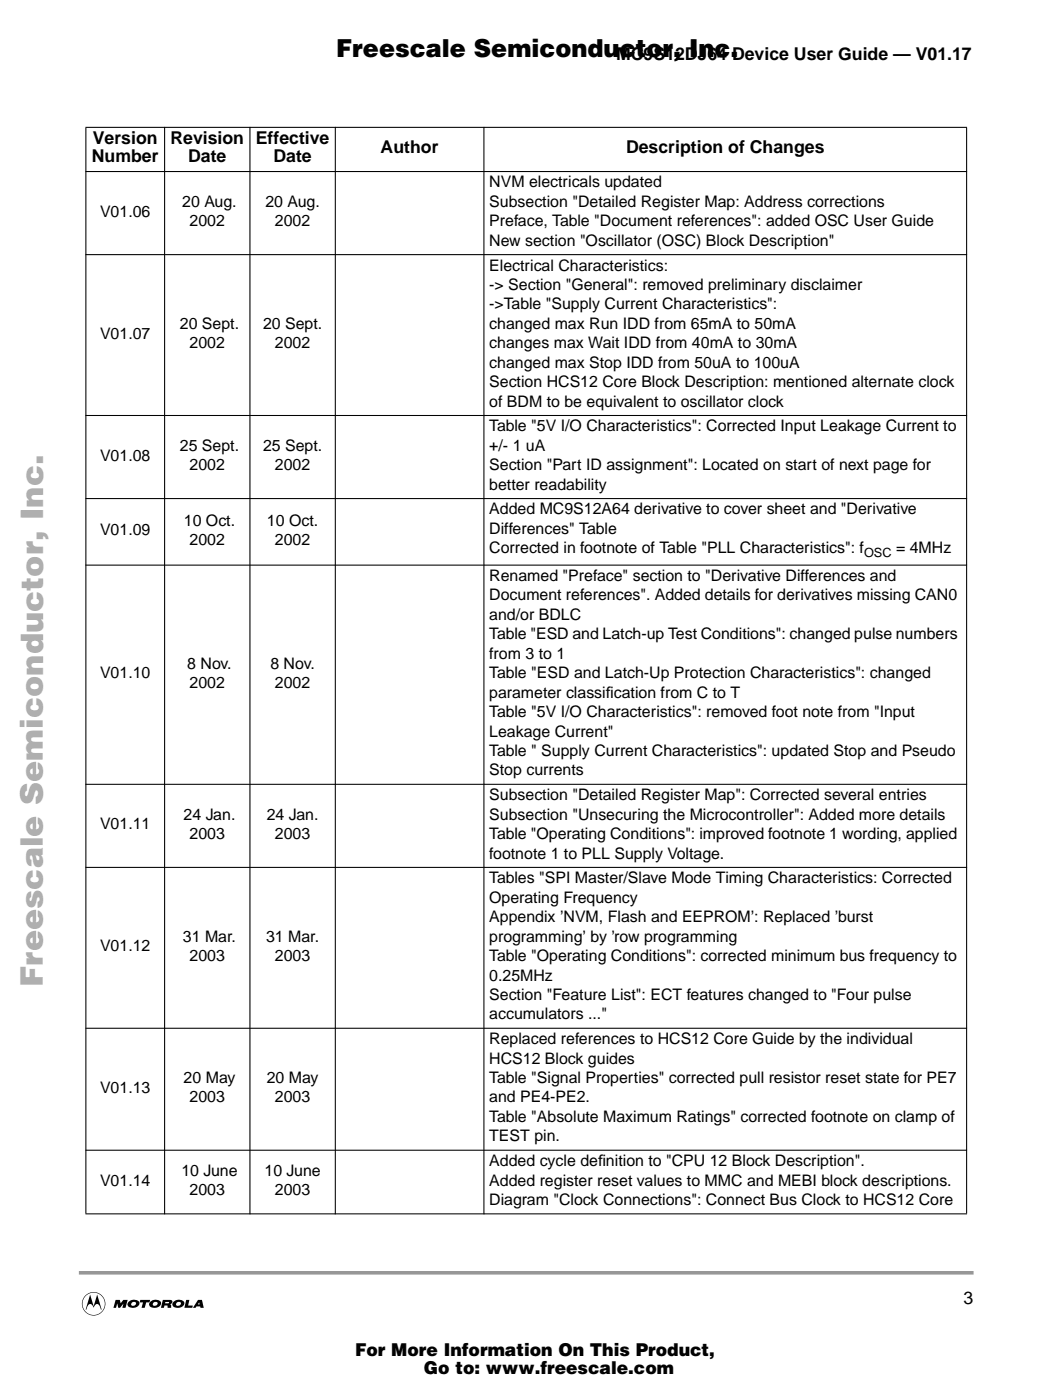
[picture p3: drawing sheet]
<svg xmlns="http://www.w3.org/2000/svg" width="210mm" height="279mm" viewBox="0 0 210 279" stroke-linecap="round" stroke-linejoin="round" font-family="sans-serif">
<defs><g id="words">
<text font-size="6.2" fill="#acacac" x="8.5" y="196.9" transform="rotate(-90 8.5 196.9)">Freescale Semiconductor, Inc...</text>
<text font-size="4.9" x="67.1" y="11.3">Freescale Semiconductor, Inc.</text>
<g font-size="3.5">
<text x="122.9" y="11.9">MC9S12DJ64 Device User Guide — V01.17</text>
<text x="18.5" y="28.8">Version</text>
<text x="34" y="28.8">Revision</text>
<text x="51" y="28.8">Effective</text>
<text x="18.3" y="32.4">Number</text>
<text x="37.5" y="32.4">Date</text>
<text x="54.6" y="32.4">Date</text>
<text x="75.9" y="30.6">Author</text>
<text x="124.9" y="30.6">Description of Changes</text>
<text x="192.3" y="260.2">3</text>
<text x="70.8" y="270.7">For More Information On This Product,</text>
<text x="84.6" y="274.2">Go to: www.freescale.com</text>
</g>
<g font-size="3.2">
<text x="36.4" y="41.3">20 Aug.</text>
<text x="53" y="41.3">20 Aug.</text>
<text x="97.6" y="37.4">NVM electricals updated</text>
<text x="97.6" y="41.3">Subsection &quot;Detailed Register Map: Address corrections</text>
<text x="20" y="43.2">V01.06</text>
<text x="37.8" y="45.2">2002</text>
<text x="54.9" y="45.2">2002</text>
<text x="97.6" y="45.2">Preface, Table &quot;Document references&quot;: added OSC User Guide</text>
<text x="97.6" y="49.1">New section &quot;Oscillator (OSC) Block Description&quot;</text>
<text x="97.6" y="54">Electrical Characteristics:</text>
<text x="97.6" y="57.9">-&gt; Section &quot;General&quot;: removed preliminary disclaimer</text>
<text x="35.9" y="65.6">20 Sept.</text>
<text x="52.5" y="65.6">20 Sept.</text>
<text x="97.6" y="61.8">-&gt;Table &quot;Supply Current Characteristics&quot;:</text>
<text x="97.6" y="65.6">changed max Run IDD from 65mA to 50mA</text>
<text x="20" y="67.6">V01.07</text>
<text x="37.8" y="69.5">2002</text>
<text x="54.9" y="69.5">2002</text>
<text x="97.6" y="69.5">changes max Wait IDD from 40mA to 30mA</text>
<text x="97.6" y="73.4">changed max Stop IDD from 50uA to 100uA</text>
<text x="97.6" y="77.3">Section HCS12 Core Block Description: mentioned alternate clock</text>
<text x="97.6" y="81.2">of BDM to be equivalent to oscillator clock</text>
<text x="35.9" y="90">25 Sept.</text>
<text x="52.5" y="90">25 Sept.</text>
<text x="97.6" y="86.1">Table &quot;5V I/O Characteristics&quot;: Corrected Input Leakage Current to</text>
<text x="97.6" y="90">+/- 1 uA</text>
<text x="20" y="91.9">V01.08</text>
<text x="37.8" y="93.9">2002</text>
<text x="54.9" y="93.9">2002</text>
<text x="97.6" y="93.9">Section &quot;Part ID assignment&quot;: Located on start of next page for</text>
<text x="97.6" y="97.7">better readability</text>
<text x="20" y="106.8">V01.09</text>
<text x="36.7" y="104.9">10 Oct.</text>
<text x="53.3" y="104.9">10 Oct.</text>
<text x="97.6" y="102.7">Added MC9S12A64 derivative to cover sheet and &quot;Derivative</text>
<text x="97.6" y="106.6">Differences&quot; Table</text>
<text x="37.8" y="108.8">2002</text>
<text x="54.9" y="108.8">2002</text>
<text x="97.6" y="110.4">Corrected in footnote of Table &quot;PLL Characteristics&quot;: f</text>
<text x="178.8" y="110.4">= 4MHz</text>
<text x="97.6" y="116">Renamed &quot;Preface&quot; section to &quot;Derivative Differences and</text>
<text x="97.6" y="119.8">Document references&quot;. Added details for derivatives missing CAN0</text>
<text x="97.6" y="123.7">and/or BDLC</text>
<text x="97.6" y="127.6">Table &quot;ESD and Latch-up Test Conditions&quot;: changed pulse numbers</text>
<text x="97.6" y="131.5">from 3 to 1</text>
<text x="20" y="135.4">V01.10</text>
<text x="37.4" y="133.4">8 Nov.</text>
<text x="37.8" y="137.3">2002</text>
<text x="54" y="133.4">8 Nov.</text>
<text x="54.9" y="137.3">2002</text>
<text x="97.6" y="135.4">Table &quot;ESD and Latch-Up Protection Characteristics&quot;: changed</text>
<text x="97.6" y="139.2">parameter classif</text>
<text x="97.6" y="143.1">Table &quot;5V I/O Characteristics&quot;: removed foot note from &quot;Input</text>
<text x="120.9" y="139.2">ication from C to T</text>
<text x="97.6" y="147">Leakage Current&quot;</text>
<text x="97.6" y="150.9">Table &quot; Supply Current Characteristics&quot;: updated Stop and Pseudo</text>
<text x="97.6" y="154.8">Stop currents</text>
<text x="97.6" y="159.7">Subsection &quot;Detailed Register Map&quot;: Corrected several entries</text>
<text x="20" y="165.5">V01.11</text>
<text x="36.6" y="163.6">24 Jan.</text>
<text x="37.8" y="167.5">2003</text>
<text x="53.2" y="163.6">24 Jan.</text>
<text x="54.9" y="167.5">2003</text>
<text x="97.6" y="163.6">Subsection &quot;Unsecuring the Microcontroller&quot;: Added more details</text>
<text x="97.6" y="167.5">Table &quot;Operating Conditions&quot;: improved footnote 1 wording, applied</text>
<text x="97.6" y="171.3">footnote 1 to PLL Supply Voltage.</text>
<text x="97.6" y="176.3">Tables &quot;SPI Master/Slave Mode Timing Characteristics: Corrected</text>
<text x="97.6" y="180.2">Operating Frequency</text>
<text x="97.6" y="184">Appendix ’NVM, Flash and EEPROM’: Replaced ’burst</text>
<text x="20" y="189.9">V01.12</text>
<text x="36.5" y="187.9">31 Mar.</text>
<text x="37.8" y="191.8">2003</text>
<text x="53.1" y="187.9">31 Mar.</text>
<text x="54.9" y="191.8">2003</text>
<text x="97.6" y="187.9">programming’ by ’row programming</text>
<text x="97.6" y="191.8">Table &quot;Operating Conditions&quot;: corrected minimum bus frequency to</text>
<text x="97.6" y="195.7">0.25MHz</text>
<text x="97.6" y="199.6">Section &quot;Feature List&quot;: ECT features changed to &quot;Four pulse</text>
<text x="97.6" y="203.4">accumulators ...&quot;</text>
<text x="97.6" y="208.4">Replaced references to HCS12 Core Guide by the individual</text>
<text x="97.6" y="212.3">HCS12 Block guides</text>
<text x="20" y="218.1">V01.13</text>
<text x="36.6" y="216.1">20 May</text>
<text x="37.8" y="220">2003</text>
<text x="53.2" y="216.1">20 May</text>
<text x="54.9" y="220">2003</text>
<text x="97.6" y="216.1">Table &quot;Signal Properties&quot; corrected pull resistor reset state for PE7</text>
<text x="97.6" y="220">and PE4-PE2.</text>
<text x="97.6" y="223.9">Table &quot;Absolute Maximum Ratings&quot; corrected footnote on clamp of</text>
<text x="97.6" y="227.8">TEST pin.</text>
<text x="97.6" y="232.7">Added cycle def</text>
<text x="119.3" y="232.7">inition to &quot;CPU 12 Block Description&quot;.</text>
<text x="20" y="236.6">V01.14</text>
<text x="36.2" y="234.7">10 June</text>
<text x="37.8" y="238.5">2003</text>
<text x="52.8" y="234.7">10 June</text>
<text x="54.9" y="238.5">2003</text>
<text x="97.6" y="236.6">Added register reset values to MMC and MEBI block descriptions.</text>
<text x="97.6" y="240.5">Diagram &quot;Clock Connections&quot;: Connect Bus Clock to HCS12 Core</text>
</g>
<text font-size="2.5" x="172.4" y="111.2">OSC</text>
</g></defs>
<path d="M16.1 254h177.8" fill="none" stroke="#999" stroke-width=".72"/>
<path d="M16.1 257.8h24.9v4.8h-24.9z" fill-rule="evenodd" fill="#fff"/>
<path d="M28 259.4h2l-.2 .5h-.6l-.3 1.1h-.7l.3-1-.6-.1zM32.5 259.4h.8v.4h-.3l-.1 .3h.7l.1-.1v-.2h-.4v-.4h.7a.44 .44 0 0 1 .4 .5 .44 .44 0 0 1-.4 .4l.2 .2v.5h-.7l-.2-.5h-.5l-.1 .5h-.6zM18 258.4l.7 2.3 .7-2.3 .9 3h-.2l-.2-.8a.64 .64 0 0 0-.8-.3 .64 .64 0 0 0-.4 .7 .64 .64 0 0 0-.5-.7 .64 .64 0 0 0-.7 .3l-.3 .8h-.1zM17.2 258.4a2.34 2.34 0 0 1 3.7 1 2.34 2.34 0 0 1-2.2 3.1v-.1a2.23 2.23 0 0 0 2-3.1 2.23 2.23 0 0 0-3.7-.5 2.23 2.23 0 0 0 1.1 3.6h.6v.1a2.34 2.34 0 0 1-2.2-1.5 2.34 2.34 0 0 1 .7-2.6zM23.1 259.4h.8l.2 .7 .5-.7h.9l-.5 1.6h-.6l.2-.8-.7 .8h-.3l-.2-.9-.3 .9h-.5zM25.8 259.7a1.26 1.26 0 0 1 2 .4l-.1 .4-.4 .3-.3-.3 .1-.3a.46 .46 0 0 0-.6-.3 .46 .46 0 0 0-.2 .7l.7-.1 .3 .3a1.42 1.42 0 0 1-1.9-.3l.2-.6zM30.1 259.7a1.26 1.26 0 0 1 2 .4l-.1 .4-.4 .3-.3-.3 .2-.3a.46 .46 0 0 0-.7-.3 .46 .46 0 0 0-.1 .7l.6-.1 .3 .3a1.42 1.42 0 0 1-1.8-.3l.1-.6zM34.7 259.7a1.26 1.26 0 0 1 2.1 .4l-.2 .4-.3 .3-.4-.3 .2-.3a.46 .46 0 0 0-.7-.3 .46 .46 0 0 0-.1 .7l.6-.1 .4 .3a1.42 1.42 0 0 1-1.9-.3l.1-.6zM37.2 259.4h.6l-.3 1.1h1l-.1 .5h-1.6zM39.5 259.4h.8l.4 1.6h-.7l-.1-.3h-.1l-.1-.8-.2 .4h.2l.1 .4h-.6l-.2 .3h-.5z" fill="#000"/>
<g fill="#000" stroke="#000" stroke-width=".21">
<path d="M17 25.4h176zM17 34.2h176zM17 50.8h176zM17 82.9h176zM17 99.5h176zM17 112.8h176zM17 156.5h176zM17 173.1h176zM17 205.2h176zM17 229.6h176zM17.1 25.5v216.7zM32.8 25.3v217z"/>
<path d="M49.9 25.3v217zM66.9 25.3v217zM96.6 25.3v217zM192.9 25.5v216.7zM17 242.3h176z"/>
</g>
<use href="#words"/>
</svg>
